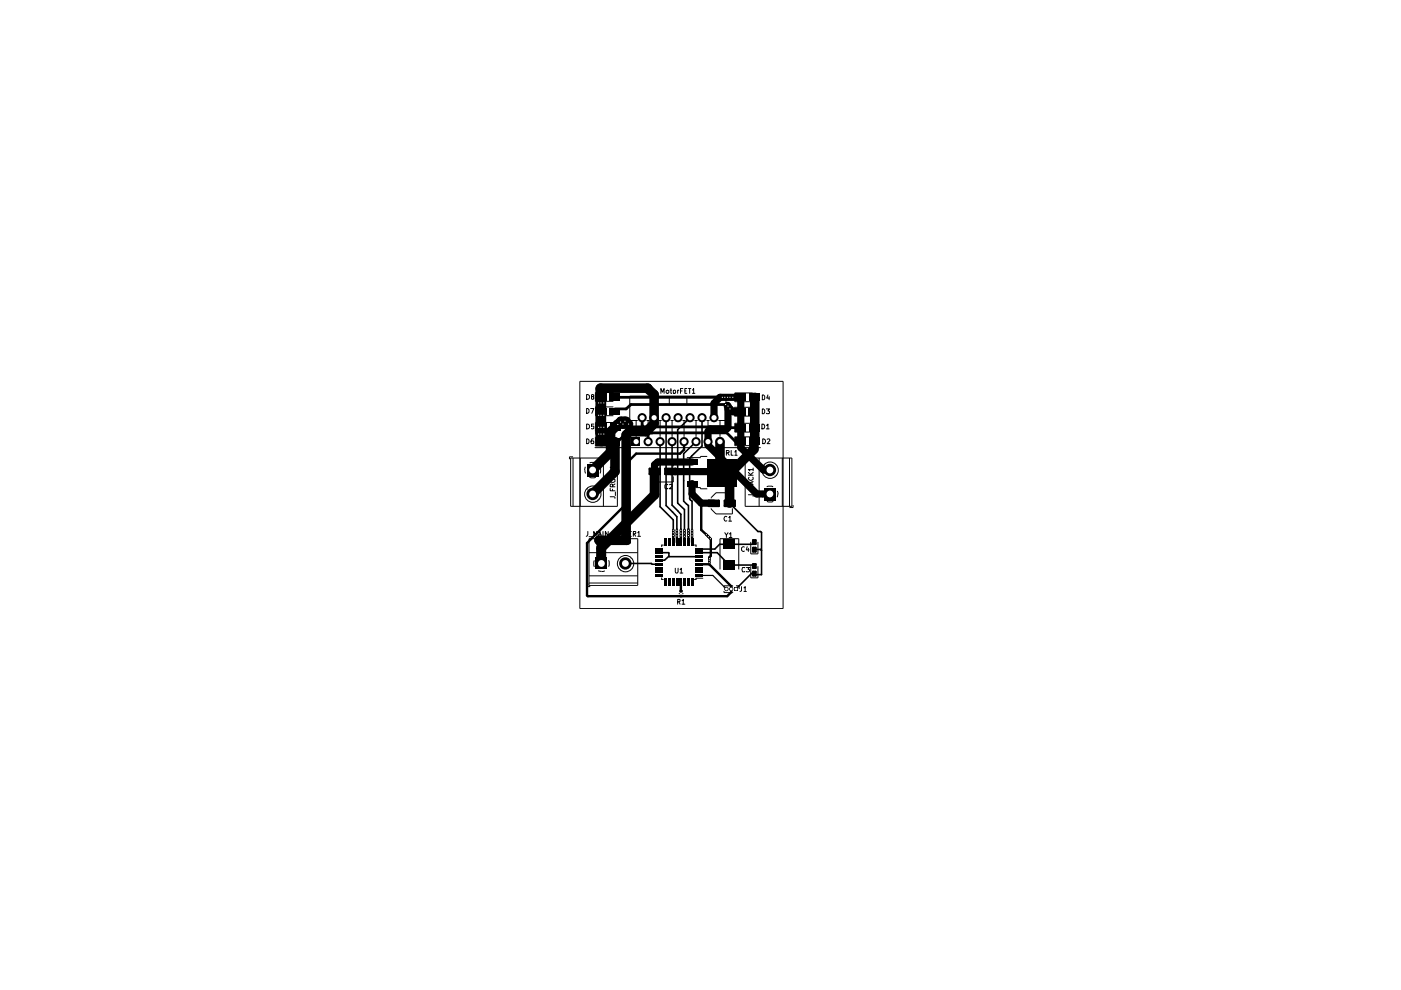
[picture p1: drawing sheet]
<svg xmlns="http://www.w3.org/2000/svg" width="297mm" height="210mm" viewBox="0 0 297 210" stroke-linecap="round" stroke-linejoin="round" font-family="sans-serif">
<path d="M127.3 93.6v-11.3h10l1.4 1.4v6.1l-1.7 1.7h-3.6l-.6 .7v22.4h-5.8l.5 .5v4.4l-.1-3.3 11.4-11.3v-4.9M127.5 84.2v9.4M130.4 93.6v6.4l-4.8 4.7M131 90l-.5 .5M131.1 89.9h2.2M132.8 89.3h-1.1l-2.2 2.2v4.3l-3.9 3.9M152.7 93.6v6.2l2 2.1v4.8M160 84.2v9.2l-.1 .2v1.6l-5 5h-1.8" fill="none" stroke="#000" stroke-width="2"/>
<g fill="#000">
<path d="M126.4 92.9h2.2v1.5h-2.2zM126.4 83.4h2.2v1.5h-2.2zM126.4 89.7h2.2v1.6h-2.2zM126.4 86.4h2.2v1.5h-2.2zM126.8 85.2l.3 .2-.1 .2-.3-.2zM126.8 90.4l.3 .2-.1 .2-.3-.2zM126.8 87.9l.3 .2-.1 .1-.3-.1zM126.8 91.8l.3 .2-.1 .2-.3-.2zM127.3 85.2l.3 .2-.1 .2-.3-.2zM127.3 87.9l.3 .2-.1 .1-.3-.1zM127.3 90.4l.3 .2-.1 .2-.3-.2zM127.3 91.8l.3 .2-.1 .2-.3-.2z"/>
<path d="M127.9 85.2l.3 .2-.1 .2-.3-.2zM127.9 87.9l.3 .2-.1 .1-.3-.1zM127.9 90.4l.3 .2-.1 .2-.3-.2zM127.9 91.8l.3 .2-.1 .2-.3-.2zM129.3 92.9h2.2v1.5h-2.2zM129.3 83.4h2.2v1.5h-2.2zM129.3 86.4h2.2v1.5h-2.2zM129.4 89.7h2.2v1.6h-2.2zM130.9 89.8l.3 .2-.1 .2-.3-.2zM131.5 89.3l.3 .2-.1 .2-.3-.2zM132 89.7l.3 .2-.1 .2-.3-.2zM132.4 89.1l.3 .2-.1 .2-.3-.2z"/>
<path d="M133.2 89.7l.3 .2-.1 .2-.3-.2zM133.9 92.8h1.8v1.8h-1.8zM145.6 97.4h2.2v1.2h-2.2zM153.1 84.1l.3 .1-.1 .2-.3-.2zM153.6 84.1l.3 .1-.1 .2-.3-.2zM153.7 85.6l.4 .2-.2 .2-.3-.2zM154.2 84.1l.3 .1-.1 .2-.3-.2zM154.2 85.9l.4 .2-.2 .2-.3-.2zM154.7 86.5l.3 .2-.1 .2-.3-.2zM154.7 84.1l.3 .1-.1 .2-.3-.2zM155.3 84.1l.3 .1-.1 .2-.3-.2zM155.9 86.5h2.2v1.6h-2.2z"/>
<path d="M156 83.5h2.2v1.5h-2.2zM156 89.9h2.2v1.5h-2.2zM156 92.8h2.2v1.5h-2.2zM158.7 86.5h2.3v1.6h-2.3zM158.8 83.5h2.2v1.5h-2.2zM158.8 89.9h2.2v1.5h-2.2zM158.9 92.8h2.2v1.5h-2.2zM124.4 98.4h2.5v2.6h-2.5zM137.8 99.4h2.1v1.1h-2.1zM138.9 116.2h1.6v.5h-1.6zM138.9 116.9h1.6v.6h-1.6zM138.9 117.8h1.6v.5h-1.6z"/>
<path d="M138.9 118.5h1.6v.6h-1.6zM138.9 119.4h1.6v.5h-1.6zM140.9 114.1h.5v1.6h-.5zM141.1 99.4h2.2v1.1h-2.2zM141.6 114.1h.6v1.6h-.6zM142.5 114.1h.5v1.6h-.5zM142.6 112.2l.4 .2-.2 .2-.3-.2zM142.6 113.3l.4 .2-.2 .2-.3-.2zM142.6 112.8l.4 .1-.2 .2-.3-.2zM143.3 114.1h.5v1.6h-.5zM143.4 112.8l.3 .2-.1 .2-.3-.2zM143.4 112.2l.3 .2-.1 .2-.3-.2z"/>
<path d="M143.4 113.4l.3 .2-.1 .2-.3-.2zM144.1 114.1h.5v1.6h-.5zM144.3 112.2l.3 .2-.1 .2-.4-.2zM144.3 113.4l.3 .2-.1 .2-.4-.2zM144.3 112.8l.3 .2-.1 .2-.4-.2zM144.9 114.1h.6v1.6h-.6zM145 112.2l.3 .2-.1 .2-.3-.2zM145 113.5l.3 .2-.1 .2-.3-.2zM145 112.8l.3 .2-.1 .2-.3-.2zM145.6 101.9h2.2v1.2h-2.2zM145.6 114.1h.6v1.6h-.6zM145.9 112.8l.3 .2-.1 .2-.3-.2z"/>
<path d="M145.9 113.3l.3 .2-.1 .2-.3-.2zM145.9 112.2l.3 .2-.1 .2-.3-.2zM146.5 114.1h.5v1.6h-.5zM146.6 113.4l.3 .2-.1 .2-.3-.2zM146.6 112.2l.3 .2-.1 .2-.3-.2zM146.6 112.8l.3 .2-.1 .2-.3-.2zM147.4 119.4h1.6v.5h-1.6zM147.4 118.5h1.6v.6h-1.6zM147.4 117.8h1.6v.5h-1.6zM147.4 116.9h1.6v.6h-1.6zM147.4 116.2h1.6v.5h-1.6zM149.9 97.3h6.3v5.8h-6.3z"/>
<path d="M149.7 113.2l.3 .2-.1 .2-.3-.2zM150.3 106.2h2.1v1.1h-2.1zM150.1 113.6l.3 .2-.1 .2-.3-.2zM150.3 119.1l.3 .2-.1 .2-.3-.2zM150.3 118.6l.3 .2-.1 .2-.3-.2zM150.4 118.3l.3 .1-.1 .2-.4-.2zM150.5 114l.3 .2-.1 .2-.3-.2zM153.4 114.4h2.5v1.9h-2.5zM153.7 106.2h2.1v1.1h-2.1zM159.7 116.2h.5v.7h-.5zM159.7 114.6h.5v.7h-.5zM162 103.5h2.5v2.6h-2.5z"/>
<path d="M126.2 118.2h2.6v2.5h-2.6zM138.9 120.1h1.6v.6h-1.6zM138.9 120.9h1.6v.6h-1.6zM138.9 121.8h1.6v.5h-1.6zM140.9 122.7h.5v1.6h-.5zM141.6 122.7h.6v1.6h-.6zM142.5 122.7h.5v1.6h-.5zM143.3 122.7h.5v1.6h-.5zM144.1 122.7h.5v1.6h-.5zM144.2 126.2h.4v.3h-.4zM144.2 125.2h.4v.3h-.4zM144.9 122.7h.6v1.6h-.6z"/>
<path d="M145.6 122.7h.6v1.6h-.6zM146.5 122.7h.5v1.6h-.5zM147.4 121.8h1.6v.5h-1.6zM147.4 120.9h1.6v.6h-1.6zM147.4 120.1h1.6v.6h-1.6zM153.4 118.8h2.5v1.9h-2.5zM155.6 124.5h.9v.8h-.9zM159.7 121.2h.5v.8h-.5zM159.7 119.6h.5v.8h-.5z"/>
<circle cx="127.3" cy="91.8" r="1.02"/>
<circle cx="136.1" cy="88.6" r=".97"/>
<circle cx="137.4" cy="93.6" r=".97"/>
<circle cx="138.7" cy="88.6" r=".97"/>
<circle cx="140" cy="93.6" r=".97"/>
<circle cx="141.2" cy="88.6" r=".97"/>
<circle cx="142.5" cy="93.6" r=".97"/>
<circle cx="143.8" cy="88.6" r=".97"/>
<circle cx="145" cy="93.6" r=".97"/>
<circle cx="146.3" cy="88.6" r=".97"/>
<circle cx="147.6" cy="93.6" r=".97"/>
<circle cx="148.8" cy="88.6" r=".97"/>
<circle cx="150.1" cy="93.6" r=".97"/>
<circle cx="150.1" cy="93.6" r=".76"/>
<circle cx="151.4" cy="88.6" r=".97"/>
<circle cx="152.7" cy="93.6" r=".97"/>
<circle cx="154.3" cy="84.2" r=".3"/>
<circle cx="163.2" cy="99.7" r="1.31"/>
<circle cx="125.6" cy="104.7" r="1.31"/>
<circle cx="132.6" cy="119.5" r="1.31"/>
<circle cx="132.8" cy="114.6" r="1.02"/>
<circle cx="146" cy="113" r=".25"/>
<circle cx="161.2" cy="116.5" r=".17"/>
<circle cx="154" cy="124.9" r=".47"/>
<circle cx="155" cy="124.9" r=".47"/>
</g>
<g fill="none" stroke="#000" stroke-width=".34">
<path d="M140 93.6v13.8l2.7 2.8v3.6M141.2 88.6v18.6l2.3 2.4v4.3M142.5 93.6v13.5l1.9 2v4.8M146.3 88.6l-2.6 2.5v15.6l1.4 1.3v5.7M147.6 93.6l-2.7 2.6v10.1l1.1 .9v6.6M148.8 88.6v6l-2.6 2.6v8.5l.5 .6v7.5M132.6 119.5h5.5l.2 .1h1.4M139.7 117.2h2l.1 .7M141.8 117.9l-.9 .9h-1.2M141.8 117.9l6.4 .1M148.2 117.2h3.9l2.5 2.6h5.1l.2 .3M154.7 106.7l6 6h.5l.3 .2v8.9h-1.3l-.3-.2h-.6l-3.3 3.3"/>
<path d="M159.9 116.5h1.3l.3 .2M159.9 114.9l-.4 .5h-6.9l-1 1h-3.4"/>
</g>
<path d="M142.2 100h10.6M146.7 98h-7.3l-.6 .6v1.4M151.4 88.6v-3.1l1.3-1.3h4.4v10.7l4.8 4.8h1.3M154.2 86.1l1.2 1.2h1.6M154.3 85.9v4.8l-.2 .2h-3.6l-.4 .5v3l10.3 10.3h2.8M146.7 102.5v2.2l2 2h2.7" fill="none" stroke="#000" stroke-width="1.5"/>
<g fill="none" stroke="#000" stroke-width=".51">
<path d="M137.8 99.4h2.1v1.1h-2.1zM141.1 99.4h2.2v1.1h-2.2zM145 93.6v1.7l-.8 .9h-9.3l-1.6 1.5v8.6l-8.8 8.8v11.1l.1 .2h29.6l.8-.8v-1.3l-4.6-4.7M142.7 112.4v2.6M143.5 112.3v2.7M144.4 112.3v2.7M145.1 112.4v2.6M146 112.2v2.8M146.7 112.4v2.6M148.2 119.6h2.2M148.7 106.7v5.7l2 1.9v3.6l-.3 .3v1.4M150.3 106.2h2.1v1.1h-2.1z"/>
<path d="M150.5 118.4l-.1 .1M153.7 106.2h2.1v1.1h-2.1zM159.7 119.6h.5v.8h-.5zM159.7 114.6h.5v.7h-.5zM159.7 116.2h.5v.7h-.5zM144.4 123.4v2M159.7 121.2h.5v.8h-.5z"/>
</g>
<g fill="none" stroke="#000" stroke-width=".21">
<path d="M121 97.1h9.9v10.3h-9.9zM121.5 96.9h-.8v.5M121.5 97.1v10.3M122.9 80.9h43.1v48.1h-43.1zM123 97.1v10.3M124 99.7l.2 .7M124.1 99l-.1 .7M124.4 83.7l.6 .2v.5l-.4 .3h-.2zM124.4 86.6h.2l.3 .3v.5l-.3 .2h-.2zM124.4 89.9l.6 .3v.5l-.4 .2h-.2zM124.4 93h.2l.3 .3v.5l-.2 .3h-.3zM125 98.2l.7-.2 .7 .2"/>
<path d="M125.2 86.6h.7l-.4 1M125.6 84.1l-.2-.1v-.3h.5l-.1 .4-.4 .1v.4l.2 .1 .3-.1v-.4l-.2-.1M125.8 93h-.2a.82 .82 0 0 0-.2 1.1h.4l.1-.5-.1-.1h-.4l-.1 .1M125.9 89.9h-.5v.5l.4-.1 .1 .5h-.5M126.2 94.9h35M127.2 99l.2 .7-.2 .7M127.9 97.1v10.3M129.4 99.7v.5M129.4 100h1M130 83.2h-3.8v1.9h3.8M130 86.3h-3.8v1.8h3.8M130 92.7h-3.8v1.9h3.8"/>
<path d="M130.1 89.6h-3.9v1.8h3.9M130.4 99.1h-1l.3 .3M130.4 98.8v.6M133.5 85.8h20.4M134.9 89.2v3.4M135.2 89.2h-1.7v-5.2h20.4v5.2h-1.6M137.1 89.2h.7M137.4 89.2v3.4M138.2 98.9l1.1-1.2h3.4v1.2M139.6 89.2h.7M140 89.2v3.4M140.1 83.4v-1l.4 .7 .3-.7v1"/>
<path d="M141.2 82.9l.3-.2 .2 .1 .1 .4-.4 .2-.2-.2zM141.9 84v1.8M142.1 82.7h.3M142.2 89.2h.6M142.2 82.4v1h.2M142.5 89.2v3.4M142.7 82.8l.4-.1 .2 .2-.1 .5-.5-.1zM143.7 82.7v.7M143.9 82.7l-.2 .2M144.3 82.9h.3M144.7 89.2h.7M144.8 82.4h-.5v1"/>
<path d="M145 89.2v3.4M145.2 82.9h.3M145.6 82.4h-.4v1h.4M145.6 84v1.8M146 82.4h.5M146.2 82.4v1M146.8 82.7l.3-.3v1M146.8 83.4h.5M147.2 89.2h.7M147.6 89.2v3.4M149.8 89.2h.7M149.9 96.8h-1.4v.2h-2.9"/>
<path d="M150.1 89.2v3.4M152.7 89.2v3.4M154 96h.5l.1-.3-.6-.2v1M154.3 96l.3 .5M155 95.5v1h.4M155.8 95.8l.2-.3v1M155.8 96.5h.5M158 97.1h9.9v10.3h-9.9zM159.5 86.4h-3.8v1.8h3.8M159.6 83.3h-3.8v1.9h3.8M159.6 89.7h-3.8v1.9h3.8M159.7 99.6h-1l.3 .2"/>
<path d="M159.7 92.6h-3.9v1.9h3.9M159.7 99.2v.6M161 97.1v10.3M161.5 89.9a.52 .52 0 0 1 .6 .5 .52 .52 0 0 1-.6 .5zM161.6 83.7h.3l.2 .3v.5l-.1 .3h-.4zM161.6 86.7h.3l.2 .3v.5l-.1 .2h-.4zM161.7 93a.55 .55 0 0 1 .6 .4 .55 .55 0 0 1-.2 .7h-.4zM162 98.6h.1M162.1 98.4l.1 .1M162.5 86.7h.7l-.4 .4h.3l.1 .2-.1 .4-.6-.1M162.5 90.2l.3-.3v1M162.5 90.9h.6"/>
<path d="M162.6 93.1l.5-.1 .1 .3-.6 .8h.6M162.8 83.7l-.2 .7h.6M163.1 84.1v.7M165.9 97.1v10.3M167.4 97.1v10.3M124.4 103.7h.1M124.5 103.5h.1M124.6 112.7v.7l-.3 .3M124.9 114.2h10.3v9.9h-10.3zM124.9 117.2h10.3M124.9 113.8h.7M125 101.2l.6 .1 .7-.1"/>
<path d="M125.9 113.7v-1l.3 .7 .4-.7v1M126 118.8l-.1 .7 .1 .7M126.7 106h.1M126.8 113.7l.4-1 .3 1M126.9 118l.7-.2 .6 .2M126.9 105.7v.1M127 113.4h.4M127.8 112.7v1M128.9 112.7v1l-.5-1v1M129 118.8l.2 .7-.2 .6M129.1 113.8h.8M129.4 105.3h.8l.2 .1v.3"/>
<path d="M129.4 103.5v.6h1M129.4 101.8l.1-.2h.7l.2 .1v.4a.66 .66 0 0 1-1-.1zM129.4 100.6h1l-1 .6h1M129.9 103.2v-.5l-.3-.1-.2 .2v.4h1M129.9 103.7v.4M130.1 113.2h.5l.1-.2-.1-.3h-.5v1M130.4 102.6l-.5 .4M130.5 104.3v.8M131.1 112.8h.6v.7l-.1 .2-.5-.2zM132.1 112.7l.2 1 .2-.8 .3 .8 .1-1M133.3 113.1h.4M133.6 118.2h.1"/>
<path d="M133.9 112.7h-.6v1h.6M133.9 118.4h-.1M134.3 113.2l.5-.1v-.3l-.5-.1v1M134.5 113.2l.3 .5M135.2 112.9l.3-.2v1M135.2 113.7h.6M138.2 101v.2l1.1 1h3.4v-1.2M140.6 115.6h-.3v.3M141.6 102.8l-.5-.1-.1 .2v.6l.1 .1 .5-.1M142 102.8l.4-.1 .1 .4-.6 .5h.6M147.2 115.6h.4v.3M147.4 103.4h1.1v.2h1.4"/>
<path d="M150.8 105.7v-.2l1-1h3.5v1.2M150.8 107.8v.1l1 1.1h3.5v-1.2M153.7 112.9l.3 .6 .3-.6M154 113.5v.5M154.1 109.6a.45 .45 0 0 0-.6 .4 .45 .45 0 0 0 .6 .4M154.5 109.7l.3-.2v1M154.5 110.5h.6M154.6 113.2l.3-.3v1.1M154.6 114h.6M157.8 116l-.2-.1-.4 .3v.5l.4 .2 .2-.1M158.4 115.9l-.2 .7h.6M158.7 104.9h.9l.1 .3"/>
<path d="M158.7 116.2v.7M158.7 100.8h1M158.7 100.2l.6 .6M158.8 101.2l-.1 .3 .4 .4 .6-.3-.1-.4M159.2 103.3l.1-.3 .4 .1v.5h-1v-.3l.4-.2 .1 .5M159.2 114.9v2.5h1.5v-2.5M159.4 102.2v.5M159.7 102.1l-1 .3 1 .4M159.7 100.2l-.6 .5M159.8 103.9v.7M161.7 104.1l-.1 .7 .1 .7M162.6 103.2l.6-.1 .7 .1"/>
<path d="M162.6 106.3l.7 .2 .7-.2M164.3 100.9h.1M164.5 100.8h.1M164.8 104.1l.2 .7M164.9 104.7l-.1 .7M168.1 107.1v.5h-.7M124.6 123.6v.8h.5M124.9 122.1h10.3M124.9 123.6h10.3M126.8 121l.8 .2 .6-.2M131.3 120.5v.1M131.5 120.7h.1"/>
<path d="M140.3 122.5v.4h.3M143.2 120.5v.7l.1 .3h.3l.2-.3v-.7M143.7 127.6l.5-.1-.1-.4h-.4v1M143.9 127.6l.3 .5M144 125.7v.3M144.2 120.7l.2-.2v1M144.2 121.5h.6M144.6 127.3l.3-.2v1M144.6 128.1h.6M144.8 125.7v.3M149 122.6h-1.4v.3h-.4M152.7 120.7v-6.5h3.9v6.5"/>
<path d="M153.5 125.3v.3h1.9M155.4 124.3l-1.9-.1v.3M156 124.2h.7v.7M157.2 124.4v.8l-.3 .2M157.7 124.6l.3-.2v1M157.7 125.4h.5M157.9 120.4l-.4-.1-.2 .4 .2 .5h.4M158.2 120.3h.7l-.3 .3 .3 .2v.3l-.2 .1h-.5M159.2 120.1v2.4h1.5v-2.4"/>
<circle cx="163.3" cy="99.7" r="1.74"/>
<circle cx="125.7" cy="104.8" r="1.74"/>
<circle cx="132.6" cy="119.5" r="1.74"/>
</g>
<path d="M130.4 84.2h26.7M133.3 89.9l.5 .6h20.2l.3 .2h2.8M136.1 88.6v1.6l.3 .3M137.4 91.8v1.8M154.2 86.1l-.4-.3h-20l-1 .9h-2.4M157.1 93.6h-1.2l-1.8-1.8h-21.3l-1.8 1.8h-.6" fill="none" stroke="#000" stroke-width=".59"/>
<path d="M136.1 88.6h.1" fill="none" stroke="#000" stroke-width="1"/>
<path d="M144.2 125.2h.4v.3h-.4zM144.2 126.2h.4v.3h-.4zM148.2 122h2.9l2.9 2.9" fill="none" stroke="#000" stroke-width=".25"/>
<g fill="#fff">
<path d="M155.8 124.7h.4v.4h-.4z"/>
<path d="M154.8 124.7h.4v.4h-.4z"/>
<path d="M153.8 124.7h.4v.4h-.4z"/>
<path d="M127.4 85.3l.2 .1-.1 .1-.2-.1z"/>
<path d="M127.4 87.9l.2 .2-.1 .1-.2-.1z"/>
<path d="M128 85.3l.1 .1v.1l-.2-.1z"/>
<path d="M126.9 85.3l.1 .1v.1l-.2-.1z"/>
<path d="M128 87.9l.1 .2v.1l-.2-.1z"/>
<path d="M128 90.5l.1 .1v.1l-.2-.1z"/>
<path d="M126.9 90.5l.1 .1v.1l-.2-.1z"/>
<path d="M127.4 90.5l.2 .1-.1 .1-.2-.1z"/>
<path d="M126.9 87.9l.1 .2v.1l-.2-.1z"/>
<path d="M126.9 91.9l.1 .1v.1l-.2-.1z"/>
<path d="M127.4 91.9l.2 .1-.1 .1-.2-.1z"/>
<path d="M128 91.9l.1 .1v.1l-.2-.1z"/>
<path d="M132.4 89.2l.2 .1v.1l-.2-.1z"/>
<path d="M130.9 89.9l.2 .1-.1 .1-.1-.1z"/>
<path d="M133.2 89.8l.2 .1-.1 .1-.2-.1z"/>
<path d="M131.5 89.4l.2 .1-.1 .1-.2-.1z"/>
<path d="M132 89.8l.2 .1-.1 .1-.1-.1z"/>
<path d="M154.3 86l.2 .1-.1 .1-.2-.1z"/>
<path d="M154.7 86.6l.2 .1-.1 .1-.2-.1z"/>
<path d="M153.8 85.7l.2 .1-.1 .1-.2-.1z"/>
<path d="M154.7 84.1l.2 .1-.1 .2-.2-.2z"/>
<path d="M153.6 84.1l.2 .1-.1 .2-.2-.2z"/>
<path d="M154.2 84.1l.2 .1-.1 .2-.2-.2z"/>
<path d="M155.3 84.1l.2 .1-.1 .2-.2-.2z"/>
<path d="M153.1 84.1l.2 .1-.1 .2-.2-.2z"/>
<path d="M150.3 119.2l.2 .1-.1 .1-.2-.1z"/>
<path d="M150.1 113.7l.2 .1v.1l-.2-.1z"/>
<path d="M150.3 118.7l.2 .1-.1 .1-.2-.1z"/>
<path d="M150.4 118.3l.2 .1-.1 .2-.2-.2z"/>
<path d="M150.6 114.1l.1 .1v.1l-.2-.1z"/>
<path d="M149.7 113.3l.2 .1-.1 .1-.2-.1z"/>
<path d="M146.7 113.5l.2 .1-.1 .1-.2-.1z"/>
<path d="M146.7 112.3l.2 .1-.1 .2-.2-.2z"/>
<path d="M146.7 112.9l.2 .1-.1 .1-.2-.1z"/>
<path d="M143.4 112.9l.2 .1v.1l-.2-.1z"/>
<path d="M143.4 112.3l.2 .1v.2l-.2-.2z"/>
<path d="M142.7 112.3l.2 .1-.1 .2-.2-.2z"/>
<path d="M142.7 113.4l.2 .1-.1 .2-.2-.2z"/>
<path d="M142.7 112.8l.2 .1-.1 .2-.2-.2z"/>
<path d="M143.4 113.5l.2 .1v.1l-.2-.1z"/>
<path d="M144.3 112.3l.2 .1-.1 .2-.2-.2z"/>
<path d="M144.3 113.5l.2 .1-.1 .1-.2-.1z"/>
<path d="M144.3 112.9l.2 .1-.1 .1-.2-.1z"/>
<path d="M145.1 112.3l.1 .1v.2l-.2-.2z"/>
<path d="M145.1 113.6l.1 .1v.1l-.2-.1z"/>
<path d="M145.1 112.9l.1 .1v.1l-.2-.1z"/>
<path d="M145.9 112.9l.2 .1-.1 .1-.2-.1z"/>
<path d="M145.9 113.4l.2 .1-.1 .2-.2-.2z"/>
<path d="M145.9 112.3l.2 .1-.1 .2-.2-.2z"/>
<circle cx="132.6" cy="119.5" r=".72"/>
<circle cx="125.6" cy="99.7" r=".72"/>
<circle cx="125.6" cy="104.7" r=".72"/>
<circle cx="127.5" cy="119.5" r=".72"/>
<circle cx="134.9" cy="93.6" r=".55"/>
<circle cx="136.1" cy="88.6" r=".55"/>
<circle cx="137.4" cy="93.6" r=".55"/>
<circle cx="138.7" cy="88.6" r=".55"/>
<circle cx="140" cy="93.6" r=".55"/>
<circle cx="141.2" cy="88.6" r=".55"/>
<circle cx="142.5" cy="93.6" r=".55"/>
<circle cx="143.8" cy="88.6" r=".55"/>
<circle cx="145" cy="93.6" r=".55"/>
<circle cx="146.3" cy="88.6" r=".55"/>
<circle cx="147.6" cy="93.6" r=".55"/>
<circle cx="148.8" cy="88.6" r=".55"/>
<circle cx="150.1" cy="93.6" r=".55"/>
<circle cx="151.4" cy="88.6" r=".55"/>
<circle cx="152.7" cy="93.6" r=".55"/>
<circle cx="163.2" cy="104.7" r=".72"/>
<circle cx="163.2" cy="99.7" r=".72"/>
</g>
</svg>
